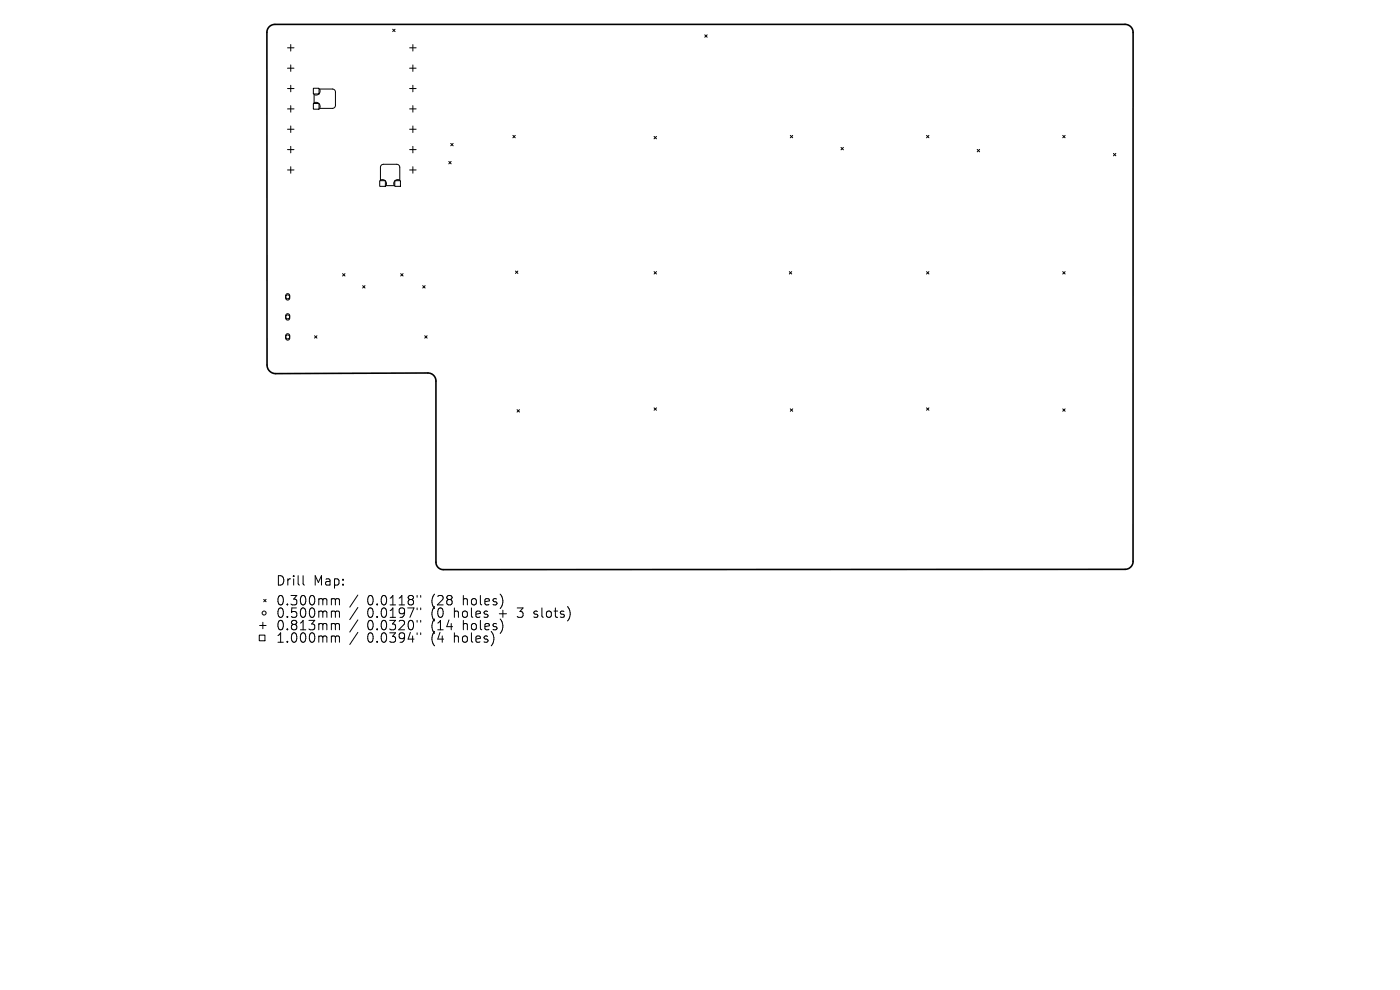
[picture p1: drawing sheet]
<svg xmlns="http://www.w3.org/2000/svg" width="297mm" height="210mm" viewBox="0 0 297 210" stroke-linecap="round" stroke-linejoin="round" font-family="sans-serif">
<defs><g id="words">
<g font-size="2.8">
<text x="58.5" y="124.5">Drill</text>
<text x="66.5" y="124.5">Map:</text>
<text x="58.5" y="128.7">0.300mm</text>
<text x="58.5" y="131.3">0.500mm</text>
<text x="77.9" y="128.7">0.0118&quot;</text>
<text x="77.9" y="131.3">0.0197&quot;</text>
<text x="91.6" y="128.7">(28</text>
<text x="91.6" y="131.3">(0</text>
<text x="96.6" y="131.3">holes</text>
<text x="98.5" y="128.7">holes)</text>
<text x="106.3" y="131.3">+</text>
<text x="110.5" y="131.3">3</text>
<text x="114.1" y="131.3">slots)</text>
<text x="58.5" y="134">0.813mm</text>
<text x="58.5" y="136.6">1.000mm</text>
<text x="77.9" y="134">0.0320&quot;</text>
<text x="77.9" y="136.6">0.0394&quot;</text>
<text x="91.6" y="134">(14</text>
<text x="91.6" y="136.6">(4</text>
<text x="96.6" y="136.6">holes)</text>
<text x="98.5" y="134">holes)</text>
</g>
</g></defs>
<path d="M57.1 5.7l.5-.4 .7-.1h180.4a1.71 1.71 0 0 1 1.7 1.7v112.2a1.7 1.7 0 0 1-1.7 1.7h-144.7a1.56 1.56 0 0 1-1.5-1.5v-38.5a1.7 1.7 0 0 0-1.7-1.7l-32.3 .2a1.83 1.83 0 0 1-1.8-1.9l-.1-70.5 .1-.6z" fill="none" stroke="#000" stroke-width=".34"/>
<g fill="none" stroke="#000" stroke-width=".21">
<path d="M61 10.1h1.4M61 14.5h1.4M61 18.8h1.4M61.7 9.5v1.3M61.7 13.8v1.4M61.7 18.1v1.4M66.5 18.7h1.2v1.2h-1.2zM83.3 6.2l.5 .5M83.8 6.2l-.5 .5M86.9 10.1h1.4M86.9 14.5h1.4M86.9 18.8h1.4"/>
<path d="M87.6 9.5v1.3M87.6 13.8v1.4M87.6 18.1v1.4M149.5 7.4l.5 .5M150 7.4l-.5 .5M61 23.1h1.4M61 27.4h1.4M61 31.7h1.4M61 36.1h1.4M61.7 22.4v1.4M61.7 26.7v1.4M61.7 31v1.4"/>
<path d="M61.7 35.4v1.3M66.5 22h1.2v1.2h-1.2zM66.6 20.1a.86 .86 0 0 0 1.1-.2 .86 .86 0 0 0 .1-1h2.8l.4 .2 .2 .4v2.8l-.2 .5-.4 .2h-2.8a.86 .86 0 0 0-.1-1 .86 .86 0 0 0-1.1-.2zM80.6 38.3h1.2v1.2h-1.2zM80.9 35l.5-.2h2.8l.4 .2 .2 .4v2.8a.86 .86 0 0 0-1 .2 .86 .86 0 0 0-.2 1h-1.7a.86 .86 0 0 0-.2-1 .86 .86 0 0 0-1-.2v-2.8zM83.7 38.3h1.2v1.2h-1.2zM86.9 23.1h1.4M86.9 27.4h1.4M86.9 31.7h1.4M86.9 36.1h1.4M87.6 22.4v1.4M87.6 26.7v1.4"/>
<path d="M87.6 31v1.4M87.6 35.4v1.3M95.2 34.2l.5 .6M95.6 30.4l.5 .5M95.7 34.2l-.5 .6M96.1 30.4l-.5 .5M108.8 28.7l.5 .5M109.3 28.7l-.5 .5M138.8 28.9l.5 .5M139.3 28.9l-.5 .5M167.7 28.7l.5 .5M168.2 28.7l-.5 .5"/>
<path d="M178.4 31.3l.5 .5M178.9 31.3l-.5 .5M196.6 28.7l.5 .5M197.1 28.7l-.5 .5M207.3 31.7l.5 .5M207.8 31.7l-.5 .5M225.5 28.7l.5 .5M226 28.7l-.5 .5M236.2 32.5l.5 .6M236.7 32.5l-.5 .6M72.7 58l.5 .6M73.2 58l-.5 .6"/>
<path d="M85 58l.5 .6M85.5 58l-.5 .6M109.4 57.5l.5 .5M109.9 57.5l-.5 .5M138.8 57.6l.5 .5M139.3 57.6l-.5 .5M167.4 57.6l.6 .5M168 57.6l-.6 .5M196.6 57.6l.5 .5M197.1 57.6l-.5 .5M225.5 57.6l.5 .5M226 57.6l-.5 .5"/>
<path d="M60.7 62.4l.4-.1 .3 .3v.7l-.2 .3h-.3l-.3-.2zM60.7 66.7l.4-.2 .3 .3v.8l-.2 .3h-.3l-.3-.3zM60.7 70.9l.4-.1 .3 .3v.7l-.2 .3h-.3l-.3-.2zM66.7 71.2l.5 .5M67.2 71.2l-.5 .5M76.9 60.6l.5 .5M77.4 60.6l-.5 .5M89.7 60.6l.5 .5M90.1 71.2l.5 .5M90.2 60.6l-.5 .5M90.6 71.2l-.5 .5M109.7 86.9l.5 .5"/>
<path d="M110.2 86.9l-.5 .5M138.8 86.5l.5 .5M139.3 86.5l-.5 .5M167.7 86.7l.5 .5M168.2 86.7l-.5 .5M196.6 86.5l.5 .5M197.1 86.5l-.5 .5M225.5 86.7l.5 .5M226 86.7l-.5 .5M55 134.7h1.2v1.2h-1.2zM55.1 132.7h1.4M55.8 132v1.4"/>
<path d="M55.9 127.1l.6 .6M56.5 127.1l-.6 .6M64.3 122.1v1.7l.3 .3M70.6 127l.5 .1 .1 .2M70.6 129.6h.3l.3 .3M70.6 132.3h.3l.3 .3M70.6 134.9l.5 .1 .1 .2M71.2 127.3v1M71.2 129.9v1.1M71.2 132.6v1M71.2 135.2v1M71.2 127.3l.2-.3 .5 .1 .1 1.2"/>
<path d="M71.2 129.9l.2-.3 .5 .1 .1 1.3M71.2 132.6l.2-.3 .5 .1 .1 1.2M71.2 135.2l.2-.3 .5 .1 .1 1.2M75.9 126.2l-1.7 2.6M75.9 128.9l-1.7 2.5M75.9 131.5l-1.7 2.6M75.9 134.1l-1.7 2.6M88.5 126.3v.4M88.5 129v.3M88.5 131.6v.4M88.5 134.2v.4M89.3 126.3v.4"/>
<path d="M89.3 129v.3M89.3 131.6v.4M89.3 134.2v.4M113.3 130.9l.1 .1M113.3 129.7v.5"/>
<circle cx="61" cy="63" r=".42"/>
<circle cx="61" cy="67.2" r=".42"/>
<circle cx="61" cy="71.5" r=".42"/>
<circle cx="56" cy="130" r=".42"/>
</g>
<use href="#words"/>
</svg>
